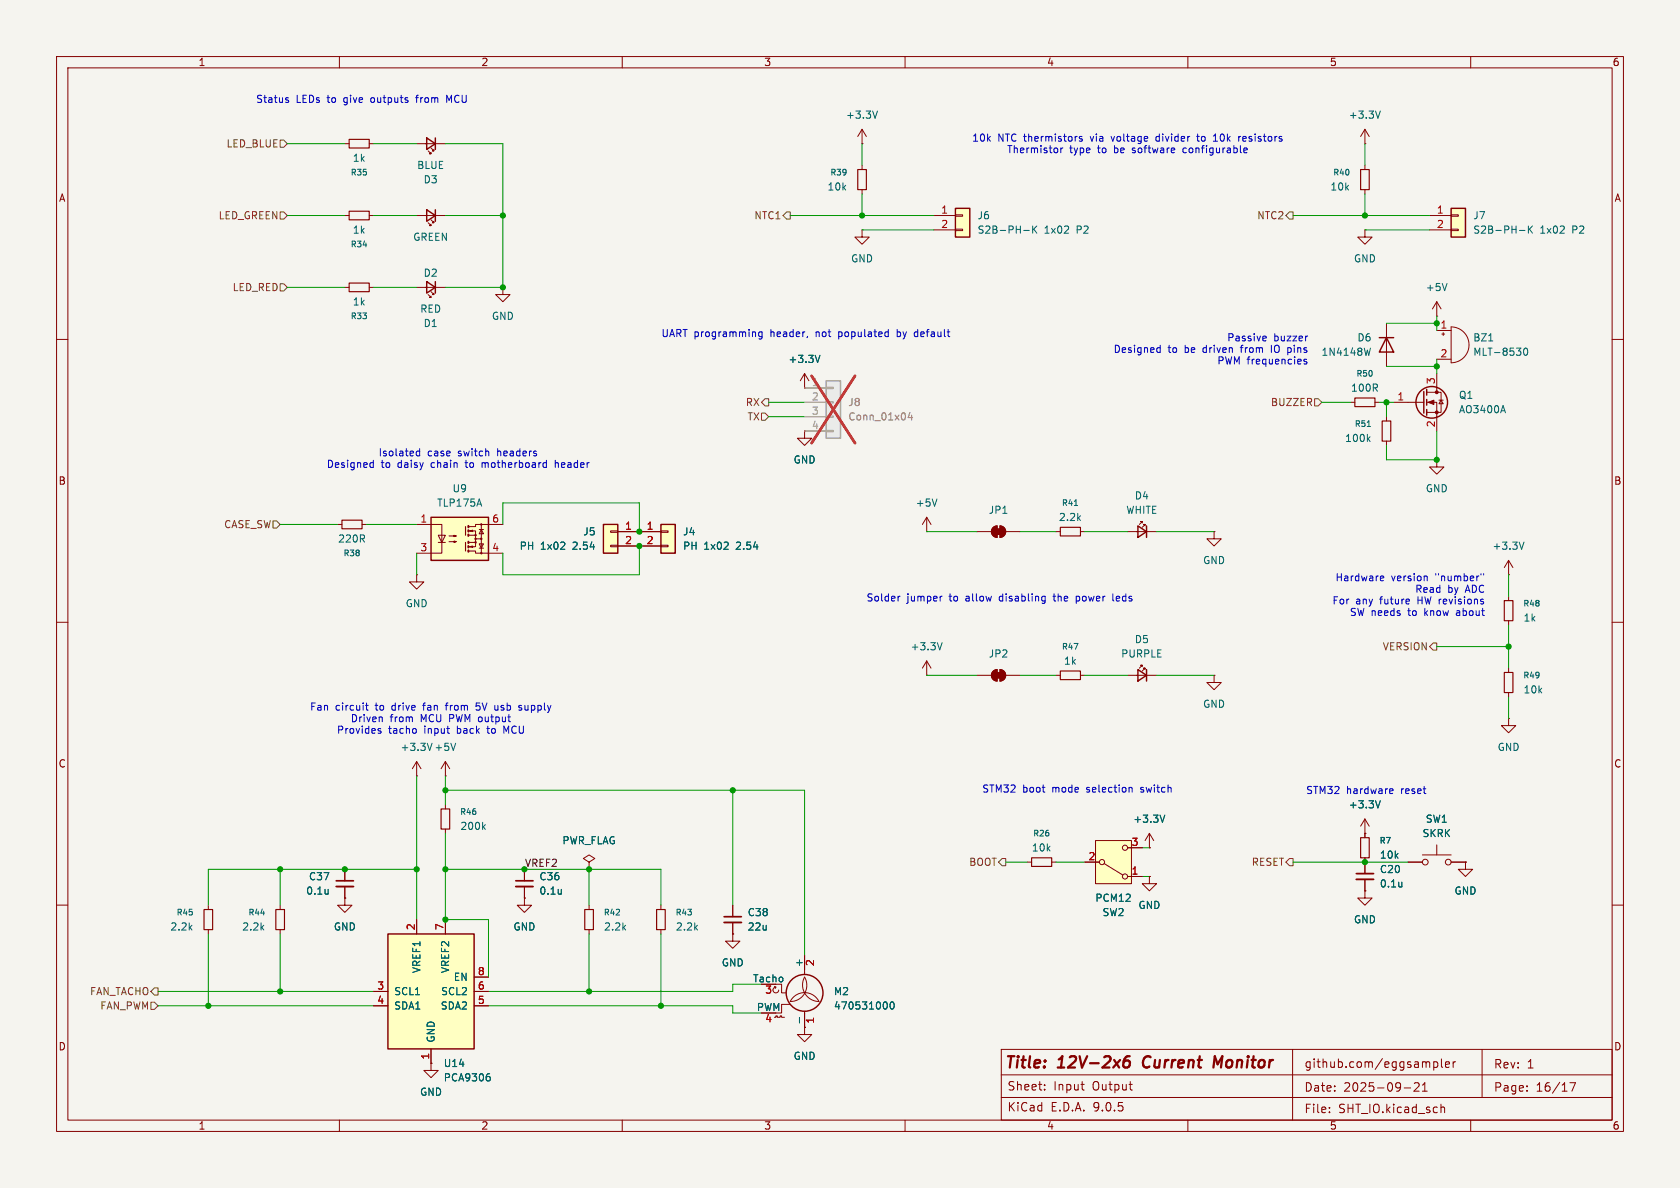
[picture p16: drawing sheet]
<svg xmlns="http://www.w3.org/2000/svg" width="297mm" height="210mm" viewBox="0 0 297 210" stroke-linecap="round" stroke-linejoin="round" font-family="sans-serif">
<defs><g id="words">
<g font-size="2.8" fill="#840000">
<text x="177.5" y="189.4">Title:</text>
<text x="187.2" y="189.4">12V-2x6</text>
<text x="202.9" y="189.4">Current</text>
<text x="216.2" y="189.4">Monitor</text>
</g>
<g font-size="2.1" fill="#840000">
<text x="230.5" y="189">github.com/eggsampler</text>
<text x="264" y="189.1">Rev:</text>
<text x="269.9" y="189.1">1</text>
<text x="178" y="196.7">KiCad</text>
<text x="178" y="193">Sheet:</text>
<text x="185.7" y="196.7">E.D.A.</text>
<text x="186.2" y="193">Input</text>
<text x="193.2" y="193">Output</text>
<text x="193.3" y="196.7">9.0.5</text>
<text x="230.5" y="193.2">Date:</text>
<text x="230.5" y="197">File:</text>
<text x="236.6" y="197">SHT_IO.kicad_sch</text>
<text x="237.5" y="193.2">2025-09-21</text>
<text x="264" y="193.2">Page:</text>
<text x="271.5" y="193.2">16/17</text>
</g>
<g font-size="1.8" fill="#840000">
<text x="35" y="11.9">1</text>
<text x="85" y="11.9">2</text>
<text x="135" y="11.9">3</text>
<text x="185" y="11.9">4</text>
<text x="235" y="11.9">5</text>
<text x="285" y="11.9">6</text>
<text x="10.3" y="35.9">A</text>
<text x="285.3" y="35.9">A</text>
<text x="10.3" y="85.9">B</text>
<text x="285.3" y="85.9">B</text>
<text x="10.3" y="135.9">C</text>
<text x="285.3" y="135.9">C</text>
<text x="10.3" y="185.9">D</text>
<text x="285.3" y="185.9">D</text>
<text x="35" y="199.9">1</text>
<text x="85" y="199.9">2</text>
<text x="135" y="199.9">3</text>
<text x="185" y="199.9">4</text>
<text x="235" y="199.9">5</text>
<text x="285" y="199.9">6</text>
</g>
<g font-size="1.8" fill="#0000c2">
<text x="45.2" y="18.4">Status</text>
<text x="52.3" y="18.4">LEDs</text>
<text x="58" y="18.4">to</text>
<text x="61" y="18.4">give</text>
<text x="66" y="18.4">outputs</text>
<text x="74.3" y="18.4">from</text>
<text x="79.8" y="18.4">MCU</text>
<text x="171.8" y="25.2">10k</text>
<text x="176.4" y="25.2">NTC thermistors</text>
<text x="177.9" y="27.3">Thermistor</text>
<text x="189.1" y="27.3">type</text>
<text x="193.1" y="25.2">via</text>
<text x="194.2" y="27.3">to</text>
<text x="197" y="25.2">voltage</text>
<text x="197.2" y="27.3">be</text>
<text x="200.6" y="27.3">software</text>
<text x="205" y="25.2">divider</text>
<text x="209.8" y="27.3">configurable</text>
<text x="212.5" y="25.2">to</text>
<text x="215.6" y="25.2">10k</text>
<text x="220.2" y="25.2">resistors</text>
<text x="116.8" y="59.8">UART programming</text>
<text x="136.3" y="59.8">header,</text>
<text x="144.5" y="59.8">not</text>
<text x="148.7" y="59.8">populated</text>
<text x="159.2" y="59.8">by</text>
<text x="162.5" y="59.8">default</text>
<text x="196.8" y="62.6">Designed</text>
<text x="206.5" y="62.6">to</text>
<text x="209.5" y="62.6">be</text>
<text x="212.9" y="62.6">driven</text>
<text x="215.1" y="64.6">PWM frequencies</text>
<text x="216.9" y="60.5">Passive</text>
<text x="219.8" y="62.6">from</text>
<text x="225.2" y="60.5">buzzer</text>
<text x="225.4" y="62.6">IO</text>
<text x="228.5" y="62.6">pins</text>
<text x="57.7" y="82.9">Designed</text>
<text x="66.8" y="80.9">Isolated</text>
<text x="67.4" y="82.9">to</text>
<text x="70.4" y="82.9">daisy</text>
<text x="75.6" y="80.9">case</text>
<text x="76.5" y="82.9">chain</text>
<text x="81.1" y="80.9">switch</text>
<text x="82.8" y="82.9">to</text>
<text x="85.8" y="82.9">motherboard</text>
<text x="88.2" y="80.9">headers</text>
<text x="99" y="82.9">header</text>
<text x="153.1" y="106.5">Solder</text>
<text x="160.3" y="106.5">jumper</text>
<text x="168" y="106.5">to</text>
<text x="171" y="106.5">allow</text>
<text x="177.1" y="106.5">disabling</text>
<text x="187" y="106.5">the</text>
<text x="191.1" y="106.5">power</text>
<text x="197.8" y="106.5">leds</text>
<text x="235.5" y="107">For</text>
<text x="236" y="103">Hardware</text>
<text x="239.7" y="107">any</text>
<text x="244.1" y="107">future</text>
<text x="245.9" y="103">version</text>
<text x="250.1" y="105">Read</text>
<text x="250.9" y="107">HW revisions</text>
<text x="253.9" y="103">&quot;number&quot;</text>
<text x="255.9" y="105">by</text>
<text x="259.2" y="105">ADC</text>
<text x="238.5" y="109.1">SW needs</text>
<text x="249.1" y="109.1">to</text>
<text x="252.1" y="109.1">know</text>
<text x="257.9" y="109.1">about</text>
<text x="54.7" y="125.8">Fan</text>
<text x="59.3" y="125.8">circuit</text>
<text x="66.5" y="125.8">to</text>
<text x="69.5" y="125.8">drive</text>
<text x="75.3" y="125.8">fan</text>
<text x="79.5" y="125.8">from</text>
<text x="85" y="125.8">5V</text>
<text x="88.5" y="125.8">usb</text>
<text x="93" y="125.8">supply</text>
<text x="59.5" y="129.9">Provides</text>
<text x="61.9" y="127.9">Driven</text>
<text x="68.7" y="129.9">tacho</text>
<text x="69" y="127.9">from</text>
<text x="74.5" y="127.9">MCU PWM output</text>
<text x="75.1" y="129.9">input</text>
<text x="81.1" y="129.9">back</text>
<text x="86.6" y="129.9">to</text>
<text x="89.7" y="129.9">MCU</text>
<text x="173.6" y="140.3">STM32</text>
<text x="180.8" y="140.3">boot</text>
<text x="186.1" y="140.3">mode</text>
<text x="192.4" y="140.3">selection</text>
<text x="202.1" y="140.3">switch</text>
<text x="230.8" y="140.6">STM32</text>
<text x="238" y="140.6">hardware</text>
<text x="247.8" y="140.6">reset</text>
</g>
<g font-size="1.8" fill="#006464">
<text x="149.5" y="21.2">+3.3V</text>
<text x="238.4" y="21.2">+3.3V</text>
<text x="62.3" y="28.8">1k</text>
<text x="73.6" y="30.1">BLUE</text>
<text x="74.8" y="32.6">D3</text>
<text x="146.2" y="33.9">10k</text>
<text x="235.1" y="33.9">10k</text>
<text x="62.3" y="41.5">1k</text>
<text x="172.7" y="39">J6</text>
<text x="172.7" y="41.5">S2B-PH-K</text>
<text x="184.6" y="41.5">1x02</text>
<text x="190.4" y="41.5">P2</text>
<text x="260.4" y="39">J7</text>
<text x="260.4" y="41.5">S2B-PH-K</text>
<text x="272.2" y="41.5">1x02</text>
<text x="278.1" y="41.5">P2</text>
<text x="73" y="42.8">GREEN</text>
<text x="150.4" y="46.6">GND</text>
<text x="239.3" y="46.6">GND</text>
<text x="74.8" y="49.1">D2</text>
<text x="252" y="51.7">+5V</text>
<text x="62.3" y="54.2">1k</text>
<text x="74.2" y="55.5">RED</text>
<text x="74.8" y="58">D1</text>
<text x="86.9" y="56.7">GND</text>
<text x="139.3" y="64.4">+3.3V</text>
<text x="233.5" y="63.1">1N4148W</text>
<text x="239.9" y="60.6">D6</text>
<text x="260.4" y="63.1">MLT-8530</text>
<text x="260.4" y="60.6">BZ1</text>
<text x="238.7" y="69.4">100R</text>
<text x="257.8" y="70.7">Q1</text>
<text x="257.8" y="73.3">AO3400A</text>
<text x="140.2" y="82.1">GND</text>
<text x="237.7" y="78.3">100k</text>
<text x="77.2" y="89.8">TLP175A</text>
<text x="79.9" y="87.2">U9</text>
<text x="161.8" y="89.8">+5V</text>
<text x="200.5" y="88.5">D4</text>
<text x="252" y="87.2">GND</text>
<text x="103" y="94.8">J5</text>
<text x="120.7" y="94.8">J4</text>
<text x="174.7" y="91">JP1</text>
<text x="187.1" y="92.3">2.2k</text>
<text x="199" y="91">WHITE</text>
<text x="59.7" y="96.1">220R</text>
<text x="91.8" y="97.4">PH</text>
<text x="95.5" y="97.4">1x02</text>
<text x="101.4" y="97.4">2.54</text>
<text x="120.7" y="97.4">PH</text>
<text x="124.4" y="97.4">1x02</text>
<text x="130.3" y="97.4">2.54</text>
<text x="212.6" y="99.9">GND</text>
<text x="263.8" y="97.4">+3.3V</text>
<text x="71.6" y="107.5">GND</text>
<text x="200.5" y="113.9">D5</text>
<text x="269.2" y="110.1">1k</text>
<text x="160.9" y="115.2">+3.3V</text>
<text x="174.7" y="116.4">JP2</text>
<text x="188" y="117.7">1k</text>
<text x="198.1" y="116.4">PURPLE</text>
<text x="212.6" y="125.3">GND</text>
<text x="269.2" y="122.8">10k</text>
<text x="70.7" y="132.9">+3.3V</text>
<text x="76.7" y="132.9">+5V</text>
<text x="264.7" y="132.9">GND</text>
<text x="238.4" y="143.1">+3.3V</text>
<text x="81.3" y="146.9">200k</text>
<text x="99.3" y="149.5">PWR_FLAG</text>
<text x="200.3" y="145.6">+3.3V</text>
<text x="251.4" y="148.2">SKRK</text>
<text x="252" y="145.6">SW1</text>
<text x="54.5" y="155.8">C37</text>
<text x="95.3" y="155.8">C36</text>
<text x="182.3" y="150.7">10k</text>
<text x="243.8" y="152">10k</text>
<text x="243.8" y="154.5">C20</text>
<text x="54" y="158.3">0.1u</text>
<text x="95.3" y="158.3">0.1u</text>
<text x="193.5" y="159.6">PCM12</text>
<text x="201.2" y="160.9">GND</text>
<text x="243.8" y="157.1">0.1u</text>
<text x="257" y="158.3">GND</text>
<text x="30" y="164.7">2.2k</text>
<text x="42.7" y="164.7">2.2k</text>
<text x="58.9" y="164.7">GND</text>
<text x="90.7" y="164.7">GND</text>
<text x="106.7" y="164.7">2.2k</text>
<text x="119.4" y="164.7">2.2k</text>
<text x="132.1" y="162.2">C38</text>
<text x="132.1" y="164.7">22u</text>
<text x="194.8" y="162.2">SW2</text>
<text x="239.3" y="163.4">GND</text>
<text x="74.5" y="172.1" transform="rotate(-90 74.5 172.1)">VREF1</text>
<text x="79.6" y="172.1" transform="rotate(-90 79.6 172.1)">VREF2</text>
<text x="80.1" y="173.6">EN</text>
<text x="127.5" y="171">GND</text>
<text x="133" y="173.7">Tacho</text>
<text x="69.6" y="176.1">SCL1</text>
<text x="69.6" y="178.7">SDA1</text>
<text x="77.8" y="178.7">SDA2</text>
<text x="77.9" y="176.1">SCL2</text>
<text x="133.7" y="178.8">PWM</text>
<text x="147.3" y="176.1">M2</text>
<text x="147.3" y="178.7">470531000</text>
<text x="77.1" y="184.4" transform="rotate(-90 77.1 184.4)">GND</text>
<text x="78.4" y="188.8">U14</text>
<text x="78.4" y="191.4">PCA9306</text>
<text x="140.2" y="187.6">GND</text>
<text x="74.2" y="193.9">GND</text>
</g>
<g font-size="1.8" fill="#725600">
<text x="39.9" y="26.3">LED_BLUE</text>
<text x="38.6" y="39">LED_GREEN</text>
<text x="133.3" y="39">NTC1</text>
<text x="222.2" y="39">NTC2</text>
<text x="41" y="51.7">LED_RED</text>
<text x="131.7" y="72">RX</text>
<text x="224.6" y="72">BUZZER</text>
<text x="132" y="74.5">TX</text>
<text x="39.5" y="93.6">CASE_SW</text>
<text x="244.4" y="115.2">VERSION</text>
<text x="171.2" y="153.3">BOOT</text>
<text x="221.2" y="153.3">RESET</text>
<text x="15.8" y="176.1">FAN_TACHO</text>
<text x="17.6" y="178.7">FAN_PWM</text>
</g>
<g font-size="1.8" fill="#a90000">
<text x="166.3" y="37.8">1</text>
<text x="166.3" y="40.4">2</text>
<text x="253.9" y="37.8">1</text>
<text x="253.9" y="40.4">2</text>
<text x="254.6" y="58.2">1</text>
<text x="254.6" y="63.2">2</text>
<text x="246.9" y="70.9">1</text>
<text x="253.7" y="68" transform="rotate(-90 253.7 68)">3</text>
<text x="253.7" y="75.6" transform="rotate(-90 253.7 75.6)">2</text>
<text x="74.2" y="92.5">1</text>
<text x="86.9" y="92.5">6</text>
<text x="110.4" y="93.7">1</text>
<text x="114.2" y="93.7">1</text>
<text x="74.2" y="97.5">3</text>
<text x="86.9" y="97.5">4</text>
<text x="110.4" y="96.3">2</text>
<text x="114.2" y="96.3">2</text>
<text x="200" y="149.6">3</text>
<text x="192.3" y="152.1">2</text>
<text x="200" y="154.7">1</text>
<text x="73.4" y="164.5" transform="rotate(-90 73.4 164.5)">2</text>
<text x="78.5" y="164.5" transform="rotate(-90 78.5 164.5)">7</text>
<text x="84.4" y="172.5">8</text>
<text x="142" y="171.1" transform="rotate(-90 142 171.1)">+</text>
<text x="144.2" y="170.9" transform="rotate(-90 144.2 170.9)">2</text>
<text x="66.6" y="175">3</text>
<text x="66.6" y="177.5">4</text>
<text x="84.4" y="175">6</text>
<text x="84.4" y="177.5">5</text>
<text x="135.2" y="176">3</text>
<text x="135.2" y="181.1">4</text>
<text x="144.2" y="181" transform="rotate(-90 144.2 181)">1</text>
<text x="75.9" y="187.4" transform="rotate(-90 75.9 187.4)">1</text>
</g>
<g font-size="1.8" fill="#a5a4a2">
<text x="143.4" y="68.3">1</text>
<text x="143.4" y="70.9">2</text>
<text x="143.4" y="73.4">3</text>
<text x="143.4" y="75.9">4</text>
</g>
<g font-size="1.8" fill="#939391">
<text x="149.9" y="72">J8</text>
<text x="149.9" y="74.5">Conn_01x04</text>
</g>
<text font-size="1.8" fill="#0f0f0f" x="92.7" y="153.3">VREF2</text>
<g font-size="1.4" fill="#006464">
<text x="61.9" y="31.2">R35</text>
<text x="146.7" y="31.2">R39</text>
<text x="235.6" y="31.2">R40</text>
<text x="61.9" y="43.9">R34</text>
<text x="61.9" y="56.6">R33</text>
<text x="239.7" y="66.8">R50</text>
<text x="239.4" y="75.7">R51</text>
<text x="187.6" y="89.6">R41</text>
<text x="60.6" y="98.5">R38</text>
<text x="269.2" y="107.4">R48</text>
<text x="187.6" y="115">R47</text>
<text x="269.2" y="120.1">R49</text>
<text x="81.2" y="144.2">R46</text>
<text x="182.5" y="148.1">R26</text>
<text x="243.8" y="149.3">R7</text>
<text x="31.1" y="162">R45</text>
<text x="43.8" y="162">R44</text>
<text x="106.6" y="162">R42</text>
<text x="119.3" y="162">R43</text>
</g>
</g></defs>
<path d="M0 0h297v210h-297z" fill="#f5f4ef" stroke="#f5f4ef" stroke-width=".18"/>
<g fill="none" stroke="#840000" stroke-width=".18">
<path d="M10 10h277v190h-277zM12 12h273v186h-273zM60 10v2M110 10v2M160 10v2M210 10v2M260 10v2M241.3 29.2v.8M241.3 33.5v.8M10 60h2M285 60h2M10 110h2"/>
<path d="M285 110h2M241.3 147.3h.1M241.3 144.8v2.5M241.3 144.8l-.8 1.3M241.3 144.8l.8 1.3M10 160h2M285 160h2M60 198v2M110 198v2M160 198v2M177 194h108M177 190h108"/>
<path d="M177 185.5h108v12.5h-108zM184.7 192.6v.1M184.7 191.8v.1M191.1 191.7h.6M191.5 192.7h.2M199.6 191.7h.6M200 192.7h.2M210 198v2M228.5 185.5v12.5M235 196.6v.1M235 195.8v.1M248.2 192.3h1.2"/>
<path d="M250 191.5l.6-.1 .2 .1 .1 .3-.9 1.1h.9M251.5 192.9h.8M251.5 191.8l.4-.4v1.5M253.5 187.7v1.5M253.5 187.8l.4-.1 .3 .3v.4l-.2 .2h-.5M254.7 195.2v1.5M254.7 195.8l.3-.1 .3 .1 .1 .9M254.8 187.2v1.3l.2 .2M255.5 188.2l.8-.2-.1-.2-.4-.1-.3 .2 .1 .7h.6M256.9 187.7v1M257.3 187.7l-.3 .1-.1 .2M260 198v2"/>
<path d="M262 185.5v8.5M270 192.8v.1M270 192v.1M277.5 191.4h1l-.6 1.5"/>
</g>
<path d="M198.7 187.7a.64 .64 0 0 1 1 0v.6a.66 .66 0 0 1-1 .3M199.7 186.7a.81 .81 0 0 0-.9 .5M202.3 187a1.27 1.27 0 0 0 0 1.6M216.1 186.7l-.8 1.4-.5-1.4-.3 2" fill="none" stroke="#840000" stroke-width=".4"/>
<path d="M240.5 30h1.6v3.5h-1.6z" fill="none" stroke="#840000" stroke-width=".2"/>
<path d="M244 141.5l-.4 1.3" fill="none" stroke="#006464" stroke-width=".18"/>
<path d="M106.7 92.7h2.5v5.1h-2.5z" fill="#ffffc2"/>
<path d="M106.7 92.7h2.5v5.1h-2.5z" fill="none" stroke="#840000" stroke-width=".25"/>
<path d="M61 50.8h.7M65.3 50.8h.7M107.9 93.9h1.3v.2h-1.3zM107.9 96.4h1.3v.2h-1.3zM109.2 94h3.8M109.2 96.5h3.8M181.6 152.4h.8M185.9 152.4h.8" fill="none" stroke="#840000" stroke-width=".18"/>
<path d="M61.7 50h3.6v1.6h-3.6zM182.4 151.6h3.5v1.6h-3.5z" fill="none" stroke="#840000" stroke-width=".2"/>
<path d="M168.9 36.8h2.5v5.1h-2.5z" fill="#ffffc2"/>
<g fill="none" stroke="#840000" stroke-width=".25">
<path d="M168.9 36.8h2.5v5.1h-2.5zM251.7 69.2v3.8M252.2 68.8v1.1M252.2 70.6v1M252.2 72.4v1M201.2 118.4l1.5 1-1.5 1zM202.7 118.4v2"/>
<circle cx="253.1" cy="71.1" r="2.79"/>
</g>
<g fill="none" stroke="#840000" stroke-width=".18">
<path d="M61 38.1h.7M65.3 38.1h.7M165.1 38.1h3.8M168.9 38h1.3v.2h-1.3zM165.1 40.6h3.8M168.9 40.5h1.3v.3h-1.3zM254 58.4h2.5M254.9 59.1h.5M255.1 58.8v.5M256.5 57.8a3.2 3.2 0 0 1 3.2 3.2 3.2 3.2 0 0 1-3.2 3.1zM246.4 71.1h5.3M252.2 69.3h2.6v3.6h-2.6"/>
<path d="M252.2 71.1h1.8v5.1M254 66v3.3M254 63.5h2.5M254.4 70.7h.7M254.8 70.7l.3 .7h-.7zM199.4 119.4h5.1M201.9 117.9v-.3h-.2h.2l-.5 .5M202.4 118.4v-.3h-.2h.2l-.5 .5M214.6 119.4v1.3h1.3l-1.3 1.2-1.2-1.2h1.2M214.6 119.4h.1M36.8 160v.8M36.8 164.3v.8"/>
</g>
<path d="M182.6 39.9v1.3M183.3 39.9l-.7 .8M181 40.7h1M182.7 40.5l.6 .7M263.2 60.3h.7M265.7 71.7l.4 1.3M269.5 61.7l.2-.2a.68 .68 0 0 1 .4 .7 .68 .68 0 0 1-.4 .6l-.2-.1-.1-.4z" fill="none" stroke="#006464" stroke-width=".18"/>
<path d="M61.7 37.3h3.6v1.6h-3.6zM36.1 160.8h1.5v3.5h-1.5z" fill="none" stroke="#840000" stroke-width=".2"/>
<g fill="#840000" stroke="#840000" stroke-width=".18">
<path d="M252.5 71.1l1-.4v.8z"/>
<circle cx="254" cy="69.3" r=".25"/>
<circle cx="254" cy="72.9" r=".25"/>
</g>
<path d="M193.7 148.6h6.3v7.6h-6.3z" fill="#ffffc2"/>
<g fill="none" stroke="#840000" stroke-width=".18">
<path d="M73.7 38.1h5M75.7 39.4l.5 .5h-.3h.3v-.3M76.2 38.9l.5 .5h-.2h.2v-.3M88.9 50.8v1.3h1.3l-1.3 1.2-1.3-1.2h1.3M88.9 50.8h.1M245.1 73.7v.7M245.1 78v.7M199.4 94h5.1M201.9 92.5v-.3h-.2h.2l-.5 .5M202.4 93v-.3h-.2h.2l-.5 .5M214.6 94v1.3h1.3l-1.3 1.2-1.2-1.2h1.2M214.6 94h.1"/>
<path d="M254 81.3v1.3h1.3l-1.3 1.2-1.3-1.2h1.3M254 81.3h.1M191.8 152.4h2.5M193.7 148.6h6.3v7.6h-6.3zM195.2 152.7l3.3 2M199.4 154.9h2.5M199.4 149.9h2.5M203.2 154.9v1.3h-1.3l1.3 1.3 1.3-1.3h-1.3M203.2 154.9h.1"/>
<circle cx="194.8" cy="152.4" r=".46"/>
<circle cx="198.9" cy="154.9" r=".46"/>
<circle cx="198.9" cy="149.9" r=".46"/>
</g>
<path d="M75.4 37.1l1.6 1-1.6 1zM77 37.1v2M201.2 93l1.5 1-1.5 1zM202.7 93v2" fill="none" stroke="#840000" stroke-width=".25"/>
<path d="M244.3 74.4h1.6v3.6h-1.6z" fill="none" stroke="#840000" stroke-width=".2"/>
<path d="M241.7 75.4h.6M241.9 77.6l.3 .4M242.2 77.2l-.5 .5" fill="none" stroke="#006464" stroke-width=".18"/>
<path d="M116.8 92.7h2.6v5.1h-2.6z" fill="#ffffc2"/>
<path d="M116.8 92.7h2.6v5.1h-2.6z" fill="none" stroke="#840000" stroke-width=".25"/>
<g fill="none" stroke="#840000" stroke-width=".18">
<path d="M241.3 25.4h.1M241.3 22.9l-.8 1.2M241.3 22.9l.8 1.2M241.3 22.9v2.5M241.3 40.6v1.3h1.3l-1.3 1.3-1.3-1.3h1.3M241.3 40.6h.1M113 94h3.8M113 96.5h3.8M116.8 93.9h1.3v.2h-1.3zM116.8 96.4h1.3v.2h-1.3zM73.7 101.6v1.3h1.2l-1.2 1.2-1.3-1.2h1.3M73.7 101.6h.1"/>
<path d="M248.9 152.4h2.6M251.5 151.1h5M254 149.4v1.7M256.5 152.4h2.6"/>
<circle cx="252" cy="152.4" r=".51"/>
<circle cx="256" cy="152.4" r=".51"/>
</g>
<path d="M244 19.6l-.4 1.3" fill="none" stroke="#006464" stroke-width=".18"/>
<path d="M76.2 91.4h10.2v7.7h-10.2z" fill="#ffffc2"/>
<path d="M75.4 49.8l1.6 1-1.6 1zM77 49.8v2M243.8 59.7h2.6M245.1 59.7l1.3 2.5h-2.6zM76.2 91.4h10.2v7.7h-10.2z" fill="none" stroke="#840000" stroke-width=".25"/>
<g fill="none" stroke="#840000" stroke-width=".18">
<path d="M73.7 50.8h5M75.7 52.1l.5 .5h-.3h.3v-.3M76.2 51.6l.5 .5h-.2h.2v-.3M245.1 57.2v7.6M254 55.9h.1M254 53.3l-.8 1.3M254 53.3l.8 1.3M254 53.3v2.6M238.8 71.1h.7M243.1 71.1h.7M59.7 92.7h.8M64 92.7h.8"/>
<path d="M73.7 92.7h4.4v5.1h-4.4M77.5 94.6h1.2l-.6 1.3zM77.5 95.9h1.2M79.4 94.7h1.2l-.3 .2v-.3l.3 .1M79.4 95.8h1.2l-.3 .1v-.3l.3 .2M82.9 93.9h1.2v.7M82.9 94.6h1.2v1.3h-1.2M82.9 97.4h1.2v.4h4.8M83.1 93.9l.5-.2v.3zM83.1 96.6l.5-.1v.3zM84.1 95.9v.7h-1.2M84.1 95.3h1"/>
<path d="M84.7 96.1h.8l-.4 .8zM84.7 93.6h.8M84.7 96.9h.8M85.1 93.6l.4 .8h-.8zM85.1 92.7v5.1M88.9 92.7h-4.8v.4h-1.2M186.7 94h.8M191 94h.8M203.2 149.9h.1M203.2 147.3l.8 1.3M203.2 147.3l-.8 1.3M203.2 147.3v2.6"/>
<circle cx="84.1" cy="94.6" r=".13"/>
<circle cx="84.1" cy="95.3" r=".13"/>
<circle cx="84.1" cy="95.9" r=".13"/>
<circle cx="85.1" cy="92.7" r=".13"/>
<circle cx="85.1" cy="97.8" r=".13"/>
<circle cx="85.1" cy="95.3" r=".13"/>
</g>
<path d="M239.5 70.4h3.6v1.5h-3.6zM60.5 91.9h3.5v1.6h-3.5zM82.3 93.1v1.5M82.3 95.9v1.5M187.5 93.2h3.5v1.5h-3.5z" fill="none" stroke="#840000" stroke-width=".2"/>
<path d="M82.8 93v.2M82.8 93.7v.3M82.8 94.5v.2M82.8 96.5v.3M82.8 97.3v.2M82.8 95.8v.2" fill="none" stroke="#840000" stroke-width=".36"/>
<path d="M255.8 50.1l-.4 1.3M242.3 61.5l-.3 1.3M189.9 89.4h.6M205.9 144.1l-.4 1.3" fill="none" stroke="#006464" stroke-width=".18"/>
<path d="M256.5 36.8h2.6v5.1h-2.6z" fill="#ffffc2"/>
<path d="M256.5 36.8h2.6v5.1h-2.6z" fill="none" stroke="#840000" stroke-width=".25"/>
<g fill="none" stroke="#840000" stroke-width=".18">
<path d="M152.4 29.2v.8M152.4 33.5v.8M252.7 38.1h3.8M256.5 38h1.3v.2h-1.3zM252.7 40.6h3.8M256.5 40.5h1.3v.3h-1.3zM163.8 94h.1M163.8 91.4l-.7 1.3M163.8 91.4l.8 1.3M163.8 91.4v2.6M172.7 94h2.6M175.6 93.3l.7-.3v2a1.02 1.02 0 0 1-1-.6 1.02 1.02 0 0 1 .3-1.1z"/>
<path d="M176.8 93a1.02 1.02 0 0 1 1 1 1.02 1.02 0 0 1-1 1zM177.8 94h2.5M266.7 99.1v2.5M266.7 99.1l-.8 1.2M266.7 99.1l.8 1.2M163.8 119.4h.1M163.8 116.8v2.6M163.8 116.8l-.7 1.3M163.8 116.8l.8 1.3M172.7 119.4h2.6M175.6 118.7l.7-.3v2a1.02 1.02 0 0 1-1-.6 1.02 1.02 0 0 1 .3-1.1zM176.8 118.4a1.02 1.02 0 0 1 1 1 1.02 1.02 0 0 1-1 1z"/>
<path d="M177.8 119.4h2.5M186.7 119.4h.8M191 119.4h.8M266.7 101.6h.1M266.7 105.4v.8M266.7 109.7v.8M266.7 118.1v.8M73.7 137.2h.1M73.7 134.6l-.8 1.3M73.7 134.6l.7 1.3M73.7 134.6v2.6M78.7 137.2h.1"/>
<path d="M78.7 134.6l-.7 1.3M78.7 134.6l.8 1.3M78.7 134.6v2.6M266.7 127v1.3h1.3l-1.3 1.2-1.3-1.2h1.3M266.7 127h.1M266.7 122.4v.8M61 158.8v1.2h1.2l-1.2 1.3-1.3-1.3h1.3M61 158.8h.1M61 153.7v2M61 156.7v2.1M241.3 157.5v1.3h-1.3l1.3 1.2 1.3-1.2h-1.3M241.3 157.5h.1"/>
<path d="M241.3 147.3v.8M241.3 151.6v2.8M241.3 155.4v2.1M259.1 152.4v1.3h-1.3l1.3 1.2 1.2-1.2h-1.2M259.1 152.4h.1M49.5 160v.8M49.5 164.3v.8M76.2 188v1.2h1.3l-1.3 1.3-1.3-1.3h1.3M76.2 188h.1"/>
</g>
<g fill="none" stroke="#006464" stroke-width=".18">
<path d="M270.2 39.9v1.3M270.9 39.9l-.7 .8M268.6 40.7h1M270.4 40.5l.5 .7M165.6 88.2l-.4 1.3M269.4 95.8l-.4 1.3M166.6 113.6l-.5 1.3M76.4 131.4l-.4 1.3M80.6 131.4l-.5 1.3M58 157.2v.9M58 157.9l-.1 .1M247.8 155.9v.9"/>
<path d="M247.8 156.7h.1"/>
</g>
<path d="M151.6 30h1.6v3.5h-1.6zM187.5 118.6h3.5v1.5h-3.5zM265.9 106.2h1.6v3.5h-1.6zM265.9 118.9h1.6v3.5h-1.6zM240.5 148.1h1.6v3.5h-1.6zM48.8 160.8h1.5v3.5h-1.5z" fill="none" stroke="#840000" stroke-width=".2"/>
<g fill="#840000" stroke="#840000" stroke-width=".18">
<path d="M176 118.9h1v1h-1z"/>
<path d="M175.6 118.7l.7-.3v2a1.02 1.02 0 0 1-1-.6 1.02 1.02 0 0 1 .3-1.1z"/>
<path d="M176.8 118.4a1.02 1.02 0 0 1 1 1 1.02 1.02 0 0 1-1 1z"/>
<path d="M176 93.5h1v1h-1z"/>
<path d="M175.6 93.3l.7-.3v2a1.02 1.02 0 0 1-1-.6 1.02 1.02 0 0 1 .3-1.1z"/>
<path d="M176.8 93a1.02 1.02 0 0 1 1 1 1.02 1.02 0 0 1-1 1z"/>
</g>
<path d="M59.4 155.7h3.1M239.8 154.4h3" fill="none" stroke="#840000" stroke-width=".3"/>
<path d="M59.4 156.7h3.1M239.8 155.4h3" fill="none" stroke="#840000" stroke-width=".33"/>
<path d="M68.6 165.1h15.2v20.3h-15.2z" fill="#ffffc2"/>
<g fill="none" stroke="#840000" stroke-width=".25">
<path d="M75.4 24.4l1.6 1-1.6 1zM77 24.4v2M68.6 165.1h15.2v20.3h-15.2z"/>
<circle cx="142.2" cy="175.5" r="3.3"/>
</g>
<g fill="none" stroke="#840000" stroke-width=".18">
<path d="M61 25.4h.7M65.3 25.4h.7M73.7 25.4h5M75.7 26.7l.5 .5h-.3h.3v-.3M76.2 26.2l.5 .5h-.2h.2v-.3M152.4 25.4h.1M152.4 22.9l-.8 1.2M152.4 22.9l.8 1.2M152.4 22.9v2.5M152.4 40.6v1.3h1.3l-1.3 1.3-1.3-1.3h1.3M152.4 40.6h.1M142.2 68.6h.1"/>
<path d="M142.2 76.2v1.3h1.3l-1.3 1.2-1.2-1.2h1.2M142.2 76.2h.1M142.2 66v2.6M142.2 66l-.7 1.3M142.2 66l.8 1.3M78.7 142.2v.8M78.7 146.6v.7M92.7 158.8v1.2h1.3l-1.3 1.3-1.3-1.3h1.3M92.7 158.8h.1M92.7 153.7v2M92.7 156.7v2.1M104.1 152.4l1.1-.6-1.1-.7-1 .7 1 .6v1.3"/>
<path d="M104.1 153.7h.1M66 175.3h2.6M66 177.8h2.6M73.7 162.6v2.5M78.7 162.6v2.5M83.8 175.3h2.6M83.8 177.8h2.6M83.8 172.7h2.6M104.1 160v.8M104.1 164.3v.8M116.8 160v.8M116.8 164.3v.8"/>
<path d="M129.5 165.1v1.3h1.3l-1.3 1.2-1.2-1.2h1.2M129.5 165.1h.1M129.5 160v2.1M129.5 163.1v2M136.9 179.8h.3v-.2h.2v.2h.5v-.2h.3v.2h.5M136.9 174.4l.3 .1M137.2 174.5l-.3 .1-.2 .2 .1 .6 .5 .1 .3-.2 .1-.3M137.2 174.5l-.2 .3M138.2 174v1.5h.7M139.7 177.5h-1.5v1.6h-1M142.2 172.7a2.86 2.86 0 0 1-2.5 4.3 2.84 2.84 0 0 1 2.5-1.5 2.84 2.84 0 0 1 2.6 1.5 2.92 2.92 0 0 1-2.6-4.3zM142.2 168.9v3.4"/>
<path d="M142.2 178.8v2.8M76.2 185.4v2.6M142.2 181.6v1.3h1.3l-1.3 1.3-1.2-1.3h1.2M142.2 181.6h.1"/>
</g>
<path d="M155.1 19.6l-.4 1.3M145 62.8l-.5 1.3M85.4 146.1l.4 .5M85.8 145.8l-.5 .5M99.2 157.2v.9M99.2 157.9v.1M141.3 179.9v.9M156.7 177.2l.2 .4-.2 .7M157.5 177.2l.2-.1a.68 .68 0 0 1 .4 .6 .68 .68 0 0 1-.4 .7l-.2-.1-.2-.4zM86.3 189.8h.3M86.4 190.3l.3 .2v.3l-.3 .3" fill="none" stroke="#006464" stroke-width=".18"/>
<path d="M61.7 24.6h3.6v1.6h-3.6zM78 143h1.5v3.6h-1.5zM103.4 160.8h1.5v3.5h-1.5zM116.1 160.8h1.5v3.5h-1.5z" fill="none" stroke="#840000" stroke-width=".2"/>
<path d="M91.2 155.7h3M128 162.1h3.1" fill="none" stroke="#840000" stroke-width=".3"/>
<path d="M91.2 156.7h3M128 163.1h3.1" fill="none" stroke="#840000" stroke-width=".33"/>
<path d="M146 67.3h2.6v10.2h-2.6z" fill="#ebeae8"/>
<path d="M146 67.3h2.6v10.2h-2.6z" fill="none" stroke="#9c9b98" stroke-width=".25"/>
<path d="M142.2 68.6h3.8M142.2 71.1h3.8M142.2 73.7h3.8M142.2 76.2h3.8M146 68.5h1.3v.2h-1.3zM146 71h1.3v.2h-1.3zM146 73.5h1.3v.3h-1.3zM146 76.1h1.3v.2h-1.3z" fill="none" stroke="#9c9b98" stroke-width=".18"/>
<path d="M160.9 72.9l-.3 .9h.7M161.2 73.4v.8" fill="none" stroke="#939391" stroke-width=".18"/>
<path d="M143.5 66.5l7.7 11.8M151.2 66.5l-7.7 11.8" fill="none" stroke="#e12e31" stroke-width=".46"/>
<g fill="none" stroke="#725600" stroke-width=".18">
<path d="M49.5 24.8h.7l.6 .6-.6 .6h-.7zM49.5 37.5h.7l.6 .6-.6 .6h-.7zM139.1 37.5h.6v1.2h-.6l-.7-.6zM227.3 38.1l.7-.6h.6v1.2h-.6zM49.5 50.2h.7l.6 .6-.6 .6h-.7zM134.6 71.1l.7-.6h.6v1.3h-.6zM134.6 73h.7l.6 .7-.6 .6h-.7zM232.4 70.5h.6l.7 .6-.7 .7h-.6zM48.3 92.1h.6l.6 .6-.6 .6h-.6zM253.4 113.7h.6v1.2h-.6l-.7-.6zM177.2 151.8h.6v1.2h-.6l-.7-.6zM228 151.8h.6v1.2h-.6l-.7-.6z"/>
<path d="M26.7 177.2h.6l.6 .6-.6 .6h-.6zM27.3 174.6h.6v1.3h-.6l-.6-.6z"/>
</g>
<g fill="none" stroke="#009600" stroke-width=".18">
<path d="M50.8 38.1h10.2M50.8 25.4h10.2M66 38.1h7.7M66 25.4h7.7M78.7 38.1h10.2M78.7 25.4h10.2v25.4h-10.2M139.7 38.1h25.4M152.4 25.4v3.8M152.4 34.3v3.8M228.6 38.1h24.1M241.3 25.4v3.8M241.3 34.3v3.8"/>
<path d="M50.8 50.8h10.2M66 50.8h7.7M152.4 40.6h12.7M241.3 40.6h11.4M245.1 57.2h8.9M254 55.9v2.5M135.9 71.1h6.3M135.9 73.7h6.3M233.7 71.1h5.1M243.8 71.1h2.6M245.1 64.8h8.9M245.1 71.1v2.6"/>
<path d="M254 63.5v2.5M254 76.2v5.1h-8.9v-2.6M49.5 92.7h10.2M64.8 92.7h8.9M73.7 97.8v3.8M88.9 92.7v-3.8h24.1v5.1M113 96.5v5.1h-24.1v-3.8M163.8 94h8.9M180.3 94h6.4M191.8 94h7.6M204.5 94h10.1M163.8 119.4h8.9"/>
<path d="M180.3 119.4h6.4M191.8 119.4h7.6M204.5 119.4h10.1M254 114.3h12.7M266.7 101.6v3.8M266.7 110.5v7.6M73.7 137.2v25.4M78.7 137.2v5M78.7 139.7h63.5v29.2M129.5 139.7v20.3M266.7 123.2v3.8M49.5 153.7v6.3"/>
<path d="M73.7 153.7h-36.9v6.3M78.7 147.3v15.3h7.7v10.1M78.7 153.7h38.1v6.3M104.1 153.7v6.3M177.8 152.4h3.8M186.7 152.4h5.1M201.9 149.9h1.3M201.9 154.9h1.3M228.6 152.4h20.3M27.9 175.3h38.1M27.9 177.8h38.1M36.8 165.1v12.7"/>
<path d="M49.5 165.1v10.2M86.4 177.8h43.1v1.3h5.1M104.1 165.1v10.2M116.8 165.1v12.7M134.6 174h-5.1v1.3h-43.1"/>
</g>
<g fill="none" stroke="#0000c2" stroke-width=".18">
<path d="M50.7 17.7h.3v.2l-.1 .2h-.3M50.7 17.3h.3M73.5 17.3h.5M73.7 16.9v1.2M79.4 17.7l-.4-.9v1.3M187.5 26.2v.8M187.9 26.2l-.4 .2M190.3 24.1h.1M191.3 24.2l-.3-.1-.2 .2 .1 .2 .4 .1v.3h-.5M204.5 24.2l-.2 .2 .2 .5M209.4 26.2l-.3 .2v.4l.3 .2M211.5 24.1h.5"/>
<path d="M211.7 23.7v1.1l.3 .2M214.5 25h.7M214.5 24.1l.4-.4v1.3M219.3 24.1l-.3 .1M219.8 24.2v.7M220 26.2h.3l.2 .3-.6 .1M220 26.9h.4M220.3 24.4l-.6 .1M134.7 58.7v1l-.2 .2h-.3M134.7 58.7h-.3l-.3 .2 .1 .6h.5M142.8 59.5l-.1 .1M156.9 58.7h.1"/>
<path d="M157 58.2v1.3M157 59.5h-.1M158.6 58.2v1.3M158.6 59.5h.1M158.7 58.7h-.1M161.6 59.3l.2 .2h.3M162.1 58.7h-.3l-.2 .2M223.4 59.4l.4 .1 .1 .2-.6 .1M231.1 59.4h.1M74.2 79.3v1.3M74.2 79.8l-.4-.1-.2 .3 .1 .5h.5M204.7 61.5h.4"/>
<path d="M205.1 61v1.3M205.1 62.2l-.4 .1M223.8 60.2l-.4 .1M224.8 61v1.3M227.8 62.3h.2M227.8 61.5h.2M230.6 63.6v.3l.4 .1 .1 .2-.2 .2-.4-.1M65.6 81.8h.4M66 81.4v1.2M66 82.6h-.4M85.2 81.8v.8M85.4 81.8l-.2 .1"/>
<path d="M96.2 81.8h.4M96.6 82.6h-.4M96.6 81.4v1.2M98.2 81.4v1.2M98.5 81.8l-.3 .1M159.1 105.4l-.3 .1M166.6 105.4l-.3 .1M184.4 105.4l.4 .1M184.8 105.4v1l-.3 .3M184.8 106.2h-.4M186.2 105.4h.4M186.3 105l.1 1.2"/>
<path d="M190.3 106.2h.3M190.3 105.4v1.3M190.6 105.4l-.3 .1M196.7 105v1.1l.2 .1M244.2 101.8l.4 .1v.2l-.6 .1M244.6 102.6l-.4 .1M249.1 106l.1 .2-.6 .1M252.1 101.8l.2 .2v.7M261.8 101.4v.2M262.3 101.4v.2M64.6 124.7h.5M64.8 124.3v1.1l.3 .1"/>
<path d="M66.9 129.1l.4 .2 .1 .1-.2 .2h-.4M66.9 128.8h.4M67.5 126.8l.1 .8M73.5 128.9v.6M78.7 124.7h.5M79 124.3l-.1 1.2M84.2 125.4l.4 .1M84.8 124.3h-.6v.6l.4-.1M88 125.4l-.3 .1M89.5 129.3l-.4-.9v1.2M91.9 124.7l.3 .1M91.9 125.1l.3 .1 .1 .2-.2 .1h-.3"/>
<path d="M199.8 139.2l.3 .2v.6M245.8 139.4l.4 .1 .1 .2-.6 .2M246.2 140.2l-.4 .1"/>
</g>
<g fill="none" stroke="#006464" stroke-width=".18">
<path d="M145 62.8l-.5 1.3M58 157.2v.9M58 157.9l-.1 .1M99.2 157.2v.9M99.2 157.9v.1M205.9 144.1l-.4 1.3M244 141.5l-.4 1.3M247.8 155.9v.9M247.8 156.7h.1M141.3 179.9v.9M156.7 177.2l.2 .4-.2 .7M157.5 177.2l.2-.1a.68 .68 0 0 1 .4 .6 .68 .68 0 0 1-.4 .7l-.2-.1-.2-.4z"/>
<path d="M86.3 189.8h.3M86.4 190.3l.3 .2v.3l-.3 .3"/>
</g>
<g fill="none" stroke="#840000" stroke-width=".18">
<path d="M142.2 68.6h.1M142.2 76.2h.1M109.2 94h7.6M109.2 96.5h7.6M61 158.8h.1M61 153.7v2M61 156.7v2.1M92.7 158.8h.1M92.7 153.7v2M92.7 156.7v2.1M104.1 153.7h.1M191.8 152.4h2.5"/>
<path d="M199.4 154.9h2.5M199.4 149.9h2.5M203.2 149.9h.1M203.2 154.9h.1M241.3 147.3h.1M241.3 157.5h.1M241.3 147.3v.8M241.3 151.6v2.8M241.3 155.4v2.1M248.9 152.4h2.6M256.5 152.4h2.6M259.1 152.4h.1"/>
<path d="M66 175.3h2.6M66 177.8h2.6M73.7 162.6v2.5M78.7 162.6v2.5M83.8 175.3h2.6M83.8 177.8h2.6M83.8 172.7h2.6M129.5 165.1h.1M129.5 160v2.1M129.5 163.1v2M142.2 168.9v2.6M142.2 179.1v2.5"/>
<path d="M76.2 188h.1M76.2 185.4v2.6M142.2 181.6h.1"/>
</g>
<g fill="#009600" stroke="#009600" stroke-width=".18">
<circle cx="254" cy="64.8" r=".46"/>
<circle cx="254" cy="81.3" r=".46"/>
<circle cx="241.3" cy="38.1" r=".46"/>
<circle cx="245.1" cy="71.1" r=".46"/>
<circle cx="254" cy="57.2" r=".46"/>
<circle cx="78.7" cy="139.7" r=".46"/>
<circle cx="49.5" cy="175.3" r=".46"/>
<circle cx="49.5" cy="153.7" r=".46"/>
<circle cx="36.8" cy="177.8" r=".46"/>
<circle cx="78.7" cy="153.7" r=".46"/>
<circle cx="73.7" cy="153.7" r=".46"/>
<circle cx="61" cy="153.7" r=".46"/>
<circle cx="129.5" cy="139.7" r=".46"/>
<circle cx="113" cy="94" r=".46"/>
<circle cx="113" cy="96.5" r=".46"/>
<circle cx="241.3" cy="152.4" r=".46"/>
<circle cx="266.7" cy="114.3" r=".46"/>
<circle cx="78.7" cy="162.6" r=".46"/>
<circle cx="116.8" cy="177.8" r=".46"/>
<circle cx="104.1" cy="175.3" r=".46"/>
<circle cx="104.1" cy="153.7" r=".46"/>
<circle cx="92.7" cy="153.7" r=".46"/>
<circle cx="88.9" cy="38.1" r=".46"/>
<circle cx="88.9" cy="50.8" r=".46"/>
<circle cx="152.4" cy="38.1" r=".46"/>
</g>
<use href="#words"/>
</svg>
